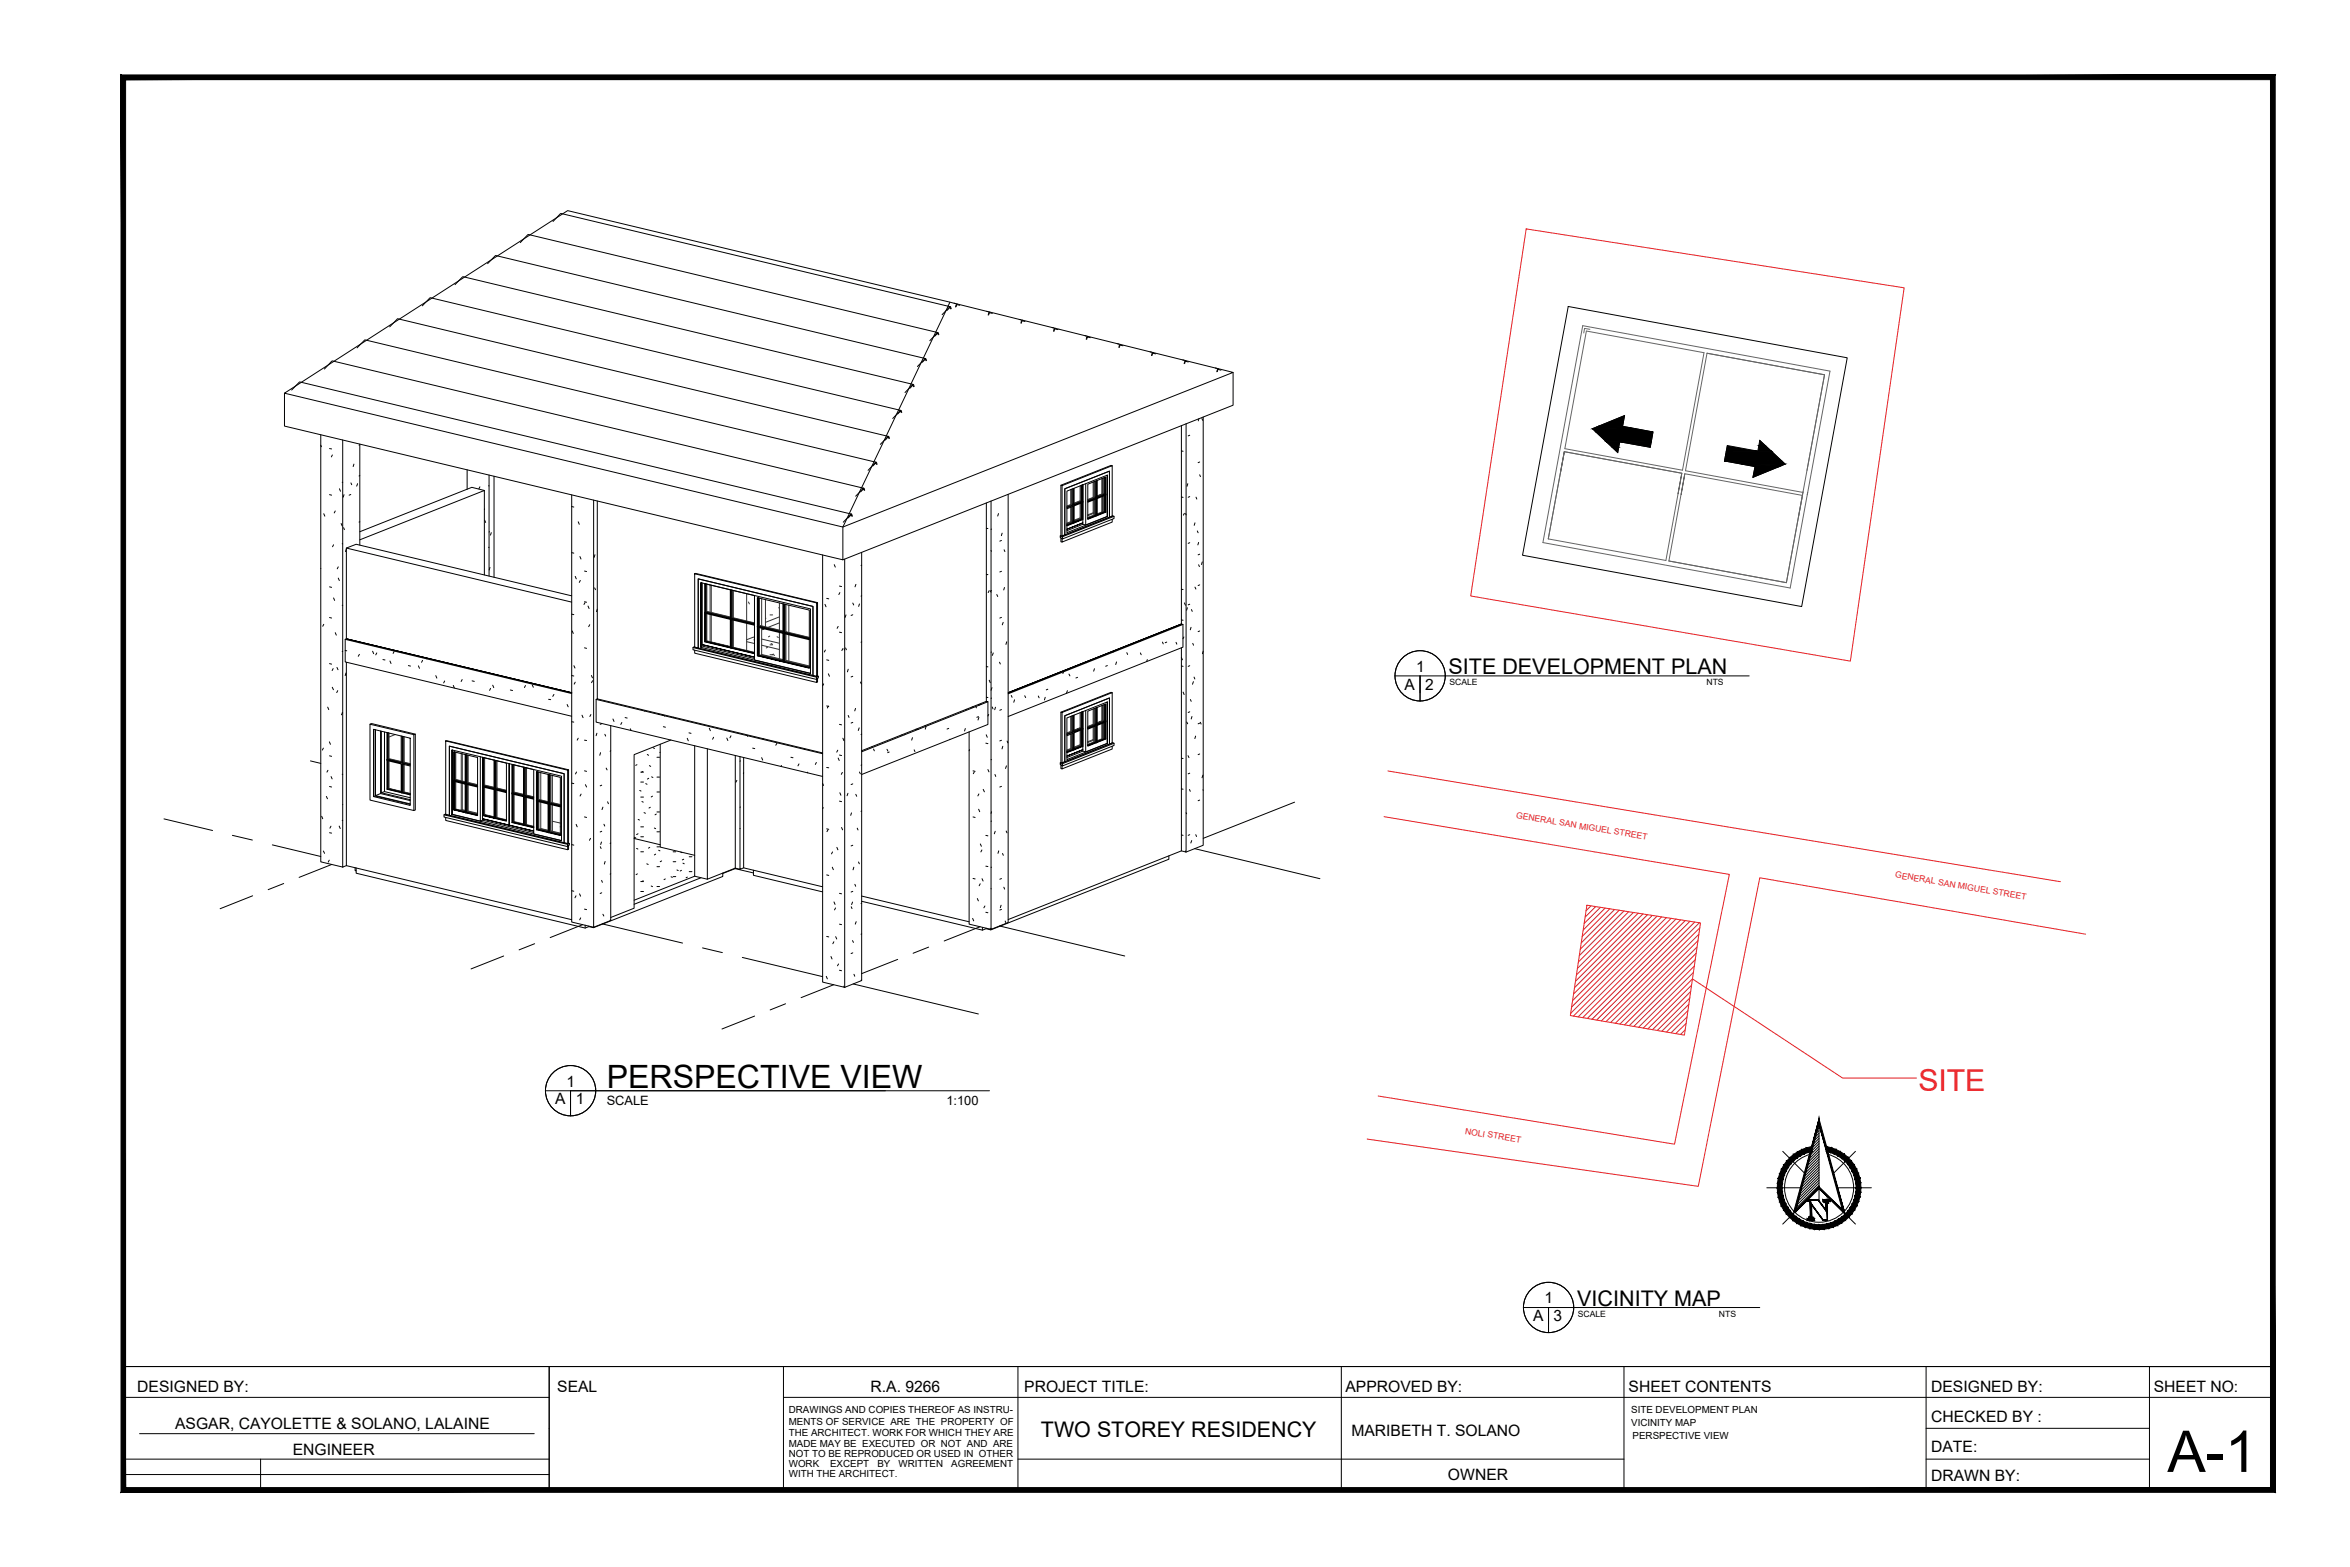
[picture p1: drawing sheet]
<svg xmlns="http://www.w3.org/2000/svg" width="762mm" height="508mm" viewBox="0 0 762 508" stroke-linecap="round" stroke-linejoin="round" font-family="sans-serif">
<defs><g id="words">
<text font-size="18.7" x="702.8" y="477.2">A-1</text>
<text font-size="10.4" x="196.7" y="352.7">PERSPECTIVE VIEW</text>
<text font-size="9.8" fill="#ed1f24" x="622" y="353.7">SITE</text>
<g font-size="7">
<text x="469.7" y="218.5">SITE DEVELOPMENT PLAN</text>
<text x="511.4" y="423.2">VICINITY MAP</text>
<text x="337.5" y="466">TWO STOREY RESIDENCY</text>
</g>
<g font-size="5.1">
<text x="44.5" y="451.3">DESIGNED BY:</text>
<text x="180.7" y="451.3">SEAL</text>
<text x="282.3" y="451.3">R.A. 9266</text>
<text x="332.1" y="451.3">PROJECT TITLE:</text>
<text x="436.3" y="451.3">APPROVED BY:</text>
<text x="528.1" y="451.3">SHEET CONTENTS</text>
<text x="626.2" y="451.3">DESIGNED BY:</text>
<text x="698.4" y="451.3">SHEET NO:</text>
<text x="626.2" y="460.9">CHECKED BY :</text>
<text x="56.8" y="463.3">ASGAR, CAYOLETTE &amp; SOLANO, LALAINE</text>
<text x="438.2" y="465.7">MARIBETH T. SOLANO</text>
<text x="95" y="471.6">ENGINEER</text>
<text x="626.2" y="470.7">DATE:</text>
<text x="469.5" y="479.7">OWNER</text>
<text x="626.2" y="480.3">DRAWN BY:</text>
</g>
<g font-size="5">
<text x="459.1" y="217.8">1</text>
<text x="455.5" y="223.6">A</text>
<text x="462.1" y="223.6">2</text>
<text x="183.7" y="352.3">1</text>
<text x="180" y="358.1">A</text>
<text x="186.7" y="358.1">1</text>
<text x="500.8" y="422.6">1</text>
<text x="497.1" y="428.3">A</text>
<text x="503.8" y="428.3">3</text>
</g>
<g font-size="4.2">
<text x="196.7" y="358.2">SCALE</text>
<text x="306.9" y="358.2">1:100</text>
</g>
<g font-size="3.2">
<text x="255.8" y="458.2">DRAWINGS AND COPIES THEREOF AS INSTRU-</text>
<text x="255.8" y="461.9">MENTS OF SERVICE ARE THE PROPERTY OF</text>
<text x="528.9" y="458.2">SITE DEVELOPMENT PLAN</text>
<text x="255.8" y="465.4">THE ARCHITECT. WORK FOR WHICH THEY ARE</text>
<text x="528.9" y="462.2">VICINITY MAP</text>
<text x="529.4" y="466.5">PERSPECTIVE VIEW</text>
<text x="255.8" y="469">MADE MAY BE EXECUTED OR NOT AND ARE</text>
<text x="255.8" y="472.4">NOT TO BE REPRODUCED OR USED IN OTHER</text>
<text x="255.8" y="475.7">WORK</text>
<text x="255.8" y="478.9">WITH THE ARCHITECT.</text>
<text x="269.2" y="475.7">EXCEPT</text>
<text x="284.5" y="475.7">BY</text>
<text x="291.4" y="475.7">WRITTEN</text>
<text x="308.4" y="475.7">AGREEMENT</text>
</g>
<g font-size="2.8">
<text x="470" y="222.2">SCALE</text>
<text x="553.3" y="222.2">NTS</text>
<text x="511.6" y="427">SCALE</text>
<text x="557.4" y="427">NTS</text>
</g>
<g font-size="2.8" fill="#ed1f24">
<text x="491.5" y="265.2" transform="rotate(10 491.5 265.2)">GENERAL SAN MIGUEL STREET</text>
<text x="614.4" y="284.4" transform="rotate(10 614.4 284.4)">GENERAL SAN MIGUEL STREET</text>
<text x="475" y="367.5" transform="rotate(10 475 367.5)">NOLI STREET</text>
</g>
</g></defs>
<!-- layer: 0 -->
<g fill="#000" stroke="#000" stroke-width=".32">
<path d="M518.3 138.2l8.5-3.5-.7 3.5zM520.9 143.2h4.3l-.4 1.8zM525.2 143.2h10.2l-.3 1.8zM560.1 144.4l9.9 1.9h-10.2zM564.8 150.5h14l-1.9 .8zM570.6 142.8l1.8 1.6h-2.1z"/>
<path d="M39.2 24.3l1.5 1.5 697-1.5zM40.7 25.8l697-1.5-1.5 1.5zM736.2 25.8l1.5 458v-459.5zM736.2 25.8l1.5 458-1.5-1.5zM39.2 483.8h698.5l-1.5-1.5zM40.7 482.3h695.5l-697 1.5zM39.2 24.3v459.5l1.5-1.5zM39.2 24.3l1.5 1.5v456.5z"/>
<path d="M518.3 138.2l12.1 .8-4.3-.8zM516.4 139l1.9-.8 12.1 .8z"/>
<path d="M516.4 139l19.6 1-5.6-1zM516.4 139l19.6 1h-18.5z"/>
<path d="M520.9 143.2l1.9 1.8h2zM522.8 145h2l-.2 1.7z"/>
<path d="M517.5 140l17.9 3.2 .6-3.2zM517.5 140l17.9 3.2h-14.5z"/>
<path d="M564.8 150.5l4.3 .8h7.8zM569.1 151.3h7.8l-8.5 3.4z"/>
<path d="M570.3 144.4l4 1.9-1.9-1.9zM570.3 144.4l4 1.9h-4.3z"/>
<path d="M559.8 146.3l17.9 3.1-3.4-3.1zM559.8 146.3l17.9 3.1h-18.5z"/>
<path d="M559.2 149.4l19.6 1.1-1.1-1.1zM559.2 149.4l19.6 1.1h-14z"/>
</g>
<g fill="none" stroke="#000" stroke-width=".32">
<path d="M40 25.1v457.9M508.5 99.4l90.5 16.6-14.8 80.6-90.5-16.6zM516.4 139l10.4-4.3-.7 3.5 9.9 1.8-.9 5-9.9-1.8-.6 3.5zM570.6 142.8l8.2 7.7-10.4 4.2 .7-3.4-9.9-1.9 .9-5M574.5 146.3l-.6 3.5-9.9-1.8M40 443h697M40 453h138.1M178.1 443v40M254 453h483M254 443v40M330.1 443v40M434.9 443v40"/>
<path d="M526.6 443v40M624.5 443v40M697 443h40v40h-40zM40 473h138.1M40 478h138.1M45.3 464.8h127.9M84.5 473v10M178.1 463h.1M330.1 473h196.5M624.5 463h72.5M624.5 473h72.5M40 483v-457.9v457.9"/>
</g>
<!-- layer: TEXTS -->
<g fill="none" stroke="#000" stroke-width=".32">
<path d="M452.3 219.1h114.9M460.5 219.1v8.2M176.9 353.6h143.9M185 353.6v8.1M493.9 423.9h76.7M502.1 423.9v8.1"/>
<circle cx="460.5" cy="219.1" r="8.2"/>
<circle cx="185" cy="353.6" r="8.2"/>
<circle cx="502.1" cy="423.9" r="8.2"/>
</g>
<!-- layer: 0 -->
<path d="M494.9 74.2l122.5 19.1-17.4 121-123.1-21.1zM450 249.9l218.1 35.9M448.8 264.8l111.9 18.7-17.7 87.4-96.1-15.6M514.6 293.5l36.8 5.7-5.2 36.4-37-6.4zM548.8 317.4l48.7 32.1h24M676.3 302.9l-105.7-18.3-19.9 100-107.4-15.3" fill="none" stroke="#ed1f24" stroke-width=".32"/>
<path d="M513.2 105.6l80.2 14.7-12.9 70.3-80.2-14.7zM514.4 107.3l38.1 7-7 38.1-38.1-6.9zM515.5 106.8l-1.7-.3-.3 1.5M553.5 114.5l38.1 7-5.7 31M553.5 114.5l38.1 7-12.4 67.4-38.1-7 5.2-28.3-1.2 6.7M553.5 114.5l-7 38.1 38.1 7M506 153.1l1.2-6.7-5.2 28.3M545.3 153.4l-38.1-7-5.2 28.3M546.3 153.6l38.2 7M544.1 160.1l1.2-6.7-5.1 28.3-38.2-7" fill="none" stroke="#636466" stroke-width=".32"/>
<g fill="none" stroke="#cd2027" stroke-width=".32">
<path d="M515.9 293.7l-1.6 1.5M517.4 293.9l-3.4 3.4M519 294.1l-5.3 5.3M520.5 294.4l-7.1 7.1M522 294.6l-9 9M523.5 294.9l-10.8 10.7M525.1 295.1l-12.7 12.6M526.6 295.3l-14.5 14.5M528.1 295.6l-16.3 16.3M529.7 295.8l-18.2 18.2M531.2 296l-20 20.1M532.7 296.3l-21.9 21.8"/>
<path d="M534.2 296.5l-23.7 23.7M535.8 296.8l-25.6 25.5M537.3 297l-27.4 27.4M538.8 297.2l-29.2 29.3M540.3 297.5l-31 31M541.9 297.7l-31.7 31.7M543.4 297.9l-31.7 31.7M545 298.2l-31.8 31.7M546.5 298.4l-31.8 31.8M548 298.7l-31.7 31.7M549.5 298.9l-31.8 31.8M551.1 299.1l-31.8 31.9"/>
<path d="M548.5 319.4l-14.2 14.1M548.8 317.3l-16 16M549.1 315.3l-17.8 17.7M549.4 313.2l-19.6 19.5M549.7 311.1l-21.4 21.4M550 309l-23.2 23.2M550.3 307l-25 25M550.6 304.9l-26.8 26.8M550.9 302.9l-28.6 28.6M551.2 300.8l-30.5 30.4M546.4 333.8l-1.5 1.6M546.7 331.8l-3.3 3.3"/>
<path d="M547 329.7l-5.1 5.1M547.3 327.6l-6.9 7M547.6 325.6l-8.7 8.7M547.9 323.5l-10.5 10.6M548.2 321.4l-12.3 12.4"/>
</g>
<!-- layer: ceco.net 1 -->
<g fill="none" stroke="#000" stroke-width=".32">
<path d="M578.1 373.3l7.2 7.1 4.5-4.6M586.9 374.2a11.2 11.2 0 0 0-6.2 17.3 11.2 11.2 0 0 0 18.3 0 11.2 11.2 0 0 0-6.2-17.3M589.8 374.1l-3.9 4M589.8 373.3l-3.6 3.6M589.8 372.4l-3.2 3.4M589.8 371.6l-2.9 3M589.8 370.8l-2.6 2.6M589.8 369.9l-2.3 2.3M589.8 369.1l-2 2M589.8 368.2l-1.7 1.7M589.8 367.4l-1.3 1.3M589.8 366.5l-1 1.1"/>
<path d="M589.8 365.7l-.7 .7M589.8 364.8l-.4 .5M589.8 363.9l-.1 .2M589.8 375l-4.2 4.2M589.8 376.7l-4.8 4.9M589.8 377.5l-5.2 5.2M589.8 378.4l-5.5 5.5M589.8 379.2l-5.8 5.9h-11.1M589.8 363.7v25.7M601.6 373.3l-7.2 7.1M585.3 389.6l-7.2 7.2M587.4 394.5h.1"/>
<path d="M589.8 380.1l-6.1 6.1M589.8 380.9l-6.4 6.5M589.8 381.8l-6.7 6.8M589.8 382.6l-7.1 7.1M589.8 383.5l-7.4 7.4M589.8 384.3l-7.7 7.7M594.4 389.6l7.2 7.2M595.7 385.1h11.1"/>
</g>
<g fill="#000" stroke="#000" stroke-width=".32">
<path d="M587.6 395.1l-.1 .1zM591.3 389.3l-.2 .1z"/>
<path d="M585.8 372.1l1.5-.4 .3 1.6zM585.8 372.1l.4 1.5 1.4-.3zM584.3 372.7l1.5-.6 .4 1.5zM584.3 372.7l.7 1.4 1.2-.5zM582.9 373.4l1.4-.7 .7 1.4zM582.9 373.4l.8 1.3 1.3-.6zM581.6 374.2l1.3-.8 .8 1.3zM581.6 374.2l1 1.3 1.1-.8zM580.4 375.2l1.2-1 1 1.3zM580.4 375.2l1.1 1.2 1.1-.9zM580.4 375.2l1.1 1.2h-2.1zM579.4 376.4l1.2 1 .9-1zM579.4 376.4l1.2 1-2.2 .3zM578.4 377.7l1.4 .8 .8-1.1zM578.4 377.7l1.4 .8-2.1 .5zM577.7 379l1.4 .7 .7-1.2zM577.7 379l1.4 .7-2 .7zM577.1 380.4l1.5 .6 .5-1.3zM577.1 380.4l1.5 .6-2 .9zM576.6 381.9l1.6 .4 .4-1.3zM576.6 381.9l1.6 .4-1.8 1.2zM576.4 383.5l1.5 .2 .3-1.4zM576.4 383.5l1.5 .2-1.6 1.4zM576.3 385.1h1.5l.1-1.4z"/>
<path d="M576.3 385.1h1.5l-1.4 1.4zM576.4 386.5l1.5-.1-.1-1.3zM576.4 386.5l1.5-.1-1.3 1.7zM577.9 386.4l-1.3 1.7 1.6-.4zM576.6 388.1l1.6-.4-1.2 1.8zM578.2 387.7l-1.2 1.8 1.5-.5zM577 389.5l1.5-.5-.9 1.9zM578.5 389l-.9 1.9 1.4-.7zM577.6 390.9l1.4-.7-.6 2.1zM579 390.2l-.6 2.1 1.3-.9zM578.4 392.3l1.3-.9-.5 2.1zM579.7 391.4l-.5 2.1 1.3-1zM579.2 393.5l1.3-1-.2 2.1zM580.5 392.5l-.2 2.1 1.1-1.1zM581.4 393.5v2.1l-1.1-1zM581.4 393.5v2.1l1-1.2zM582.4 394.4l.2 2.1-1.2-.9zM582.4 394.4l.2 2.1 .9-1.3zM583.5 395.2l.4 2.1-1.3-.8zM583.5 395.2l.4 2.1 .8-1.4zM584.7 395.9l.7 1.9-1.5-.5zM584.7 395.9l.7 1.9 .5-1.4zM585.9 396.4l.9 1.9-1.4-.5zM585.9 396.4l.9 1.9 .4-1.6zM587.2 396.7l1.1 1.8-1.5-.2zM587.2 396.7l1.1 1.8 .2-1.5zM588.5 397l1.3 1.6-1.5-.1zM588.5 397l1.3 1.6v-1.6zM589.8 397l1.6 1.5-1.6 .1zM589.8 397l1.6 1.5-.2-1.5zM591.2 397l1.7 1.3-1.5 .2zM591.2 397l1.7 1.3-.4-1.6zM592.5 396.7l1.8 1.1-1.4 .5zM592.5 396.7l1.8 1.1-.5-1.4zM593.8 396.4l2 .9-1.5 .5zM593.8 396.4l2 .9-.8-1.4zM595 395.9l2.1 .6-1.3 .8zM595 395.9l2.1 .6-.9-1.3zM596.2 395.2l2.1 .4-1.2 .9zM596.2 395.2l2.1 .4-1-1.2zM597.3 394.4l2.1 .2-1.1 1zM597.3 394.4l2.1 .2-1.1-1.1zM598.3 393.5h2.2l-1.1 1.1zM599.2 392.5l-.9 1h2.2zM599.2 392.5l2.1-.2-.8 1.2zM600 391.4l-.8 1.1 2.1-.2zM600 391.4l2.1-.5-.8 1.4zM600.6 390.2l-.6 1.2 2.1-.5zM600.6 390.2l2.1-.7-.6 1.4zM601.2 389l-.6 1.2 2.1-.7zM601.2 389l1.9-.9-.4 1.4zM601.5 387.7l-.3 1.3 1.9-.9zM601.5 387.7l1.8-1.2-.2 1.6zM601.8 386.4l-.3 1.3 1.8-1.2zM601.8 386.4l1.6-1.3-.1 1.4zM601.9 385.1l-.1 1.3 1.6-1.3zM603.3 383.5l.1 1.6h-1.5zM601.8 383.7l.1 1.4 1.4-1.6zM603.1 381.9l.2 1.6-1.5 .2zM601.5 382.3l.3 1.4 1.3-1.8zM602.6 380.4l.5 1.5-1.6 .4zM601.1 381l.4 1.3 1.1-1.9zM602 379l.6 1.4-1.5 .6zM600.6 379.7l.5 1.3 .9-2zM601.3 377.7l.7 1.3-1.4 .7zM599.9 378.5l.7 1.2 .7-2zM600.3 376.4l1 1.3-1.4 .8zM599.1 377.4l.8 1.1 .4-2.1zM599.3 375.2l1 1.2-1.2 1zM599.3 375.2l-1.1 1.2 .9 1zM598.1 374.2l1.2 1-1.1 1.2zM598.1 374.2l-1 1.3 1.1 .9zM596.8 373.4l1.3 .8-1 1.3zM596.8 373.4l-.8 1.3 1.1 .8zM595.4 372.7l1.4 .7-.8 1.3zM595.4 372.7l-.7 1.4 1.3 .6zM593.9 372.1l1.5 .6-.7 1.4zM593.9 372.1l-.4 1.5 1.2 .5zM592.4 371.7l1.5 .4-.4 1.5zM592.4 371.7l-.3 1.6 1.4 .3z"/>
<path d="M589.8 362.8l-8.2 30.1 .5 .1zM589.8 362.8v1.8l-7.7 28.4zM589.8 362.8v1.8l8.5 29.1zM589.8 364.6l8.5 29.1-.9-1.6zM589.8 385.4l8.5 8.3-.9-1.6zM589.8 384.7l7.6 7.4-7.6-6.7zM589.8 384.7l-7.8 8.4 7.8-7.7zM581.7 392.8l8.1-8.1-7.8 8.4z"/>
<path d="M586.2 395.1v.2zM586.3 395.1l-.1 .2zM586.3 395.1v.2zM586.4 395.1l-.1 .2zM586.4 395.1v.2zM586.5 395.1l-.1 .2zM586.5 395.1v.2zM586.6 395.1l-.1 .2zM586.7 395.1v.2zM586.7 395.1v.2zM586.7 395.1v.2zM586.8 395.1v.1zM586.8 395.1v.1z"/>
<path d="M586.8 395l.2 .1zM586.8 395l.2 .1zM586.9 395l.1 .1zM586.9 394.9l.1 .2zM586.9 394.9l.1 .2zM586.9 394.9l.1 .1zM586.9 394.9l.1 .1zM586.9 394.8l.1 .1zM586.9 394.8l.1 .1zM587 394.7l.1 .1zM587 394.7l.1 .1zM587 394.6l.1 .2zM587 394.6l.1 .2zM587 394.5l.1 .1zM587 394.5l.1 .1zM587 389.4v5.1h.1zM587 389.4l.1-.2v5.3zM586 389.4l1.1-.2zM586.2 389.2h.9l-1.1 .2zM586 389v.4l.2-.2zM586 389l.2 .2zM586 389l.2 .1 3.5-.1zM586.2 389.1l3.5-.1-.1 .1zM589.7 389l-.1 .1 2.5 3.2zM589.6 389.1l2.6 3.7zM592.1 390.1l.1 2.7zM592.1 390.1h.1v2.7zM592.1 389.9l.1 .2zM592.1 389.9l.1 .2zM592.1 389.8l.1 .1zM592.1 389.8l.1 .1zM592 389.8h.2zM592 389.8h.2zM592 389.7h.2zM592 389.7l.2-.1zM592 389.6h.2zM592 389.6h.2zM592 389.6h.2zM592 389.6h.2zM591.9 389.6l.2-.1zM591.9 389.6l.2-.2zM592 389.4l-.1 .1zM592 389.3l-.1 .2zM592 389.3l-.1 .2zM591.9 389.3v.2zM591.9 389.3l-.1 .1zM591.8 389.3l-.1 .1zM591.7 389.3v.1zM591.6 389.4l.1-.1zM591.5 389.4l.2-.1zM591.5 389.2v.2zM591.5 389.2l-.1 .2zM591.4 389.2v.2zM591.4 389.2l-.1 .2zM591.3 389.2v.2z"/>
<path d="M587.3 394.5l.2 .1zM587.3 394.5l.2 .1zM587.3 394.6l.2 .1zM587.3 394.6l.2 .1zM587.3 394.8h.2zM587.3 394.8h.2zM587.3 394.8l.2 .1zM587.3 394.8l.2 .1zM587.3 394.9l.2 .1zM587.3 394.9l.2 .1zM587.4 395h.1zM587.4 395h.1z"/>
<path d="M587.6 395.1l-.1 .1zM587.5 395.2l.2-.1zM587.7 395.1v.2zM587.7 395.1v.2zM587.7 395.3l.1-.2zM587.8 395.3l.1-.2zM587.9 395.1v.2zM588 395.1l-.1 .2zM588 395.1v.2zM588 395.3l.1-.2zM588.1 395.1v.2l.2-.2zM588.1 395.3l.2-.2zM588.3 395.1l-.1 .2 .1 .3zM588.2 395.3l.1 .3zM586 395.6h2.3l-.1-.2zM586 395.6l2.2-.2zM586 395.1v.5l.2-.2zM586 395.1l.2 .3zM586 395.1l.2 .2z"/>
<path d="M591.1 389v.4l.2-.2zM591.1 389l.2 .2zM591.1 389l.2 .1 2.2-.1zM591.3 389.1l2.2-.1zM593.5 389l-.2 .1 .2 .3zM593.3 389.1l.2 .3zM593.3 389.2l.2 .2z"/>
<path d="M592.5 389.4l.2 .1zM592.5 389.4l.2 .2zM592.5 389.5l.1 .1zM592.5 389.5l.1 .1zM592.5 389.6l.1 .1zM592.5 389.6l.1 .1zM592.5 389.6l.1 .2zM592.5 389.6l.1 .2zM592.5 389.7l.1 .1zM592.5 389.7l.1 .1zM592.4 389.8l.2 .1zM592.4 389.8l.2 .1zM592.4 389.9l.2 .2zM592.4 389.9l.2 .2zM592.4 390.1l.2 5.5v-5.5zM592.4 390.1l.2 5.5-.2-.2zM591 395.6h1.6l-.2-.2zM591.1 395.4h1.3l-1.4 .2zM587.5 390.6l3.5 5 .1-.2zM587.3 390.1l3.8 5.3zM587.3 390.1l.2 4.4zM587.3 390.1l.2 4.4h-.2z"/>
<path d="M593.3 389.2l-.1 .2zM593.2 389.2v.2zM593.2 389.2l-.1 .2zM593.1 389.2v.2zM593.1 389.2l-.1 .2zM593 389.3l-.1 .1zM592.9 389.3v.1zM592.9 389.3v.1zM592.8 389.3v.2zM592.7 389.3l.1 .2zM592.7 389.3l.1 .2zM592.7 389.3l.1 .2zM592.7 389.3v.2zM592.7 389.3v.2zM592.5 389.4l.2 .1z"/>
</g>
<!-- layer: PDF_Solid Fills -->
<g fill="#fff" stroke="#fff" stroke-width=".32">
<path d="M384.6 137.4l5.5-2.2v2.2z"/>
<path d="M384.6 265.6h5.5v8.4z"/>
<path d="M383.1 138l1.5-.6v.6z"/>
<path d="M383.1 210h1.5v65.8z"/>
<path d="M321.4 162.4l5.5-2.1v2.1z"/>
<path d="M321.4 265.6h5.5v33.5z"/>
<path d="M319.8 163.1l1.6-.7v.7z"/>
<path d="M314.2 237.3h7.2v62.3z"/>
<path d="M242.1 192.5l2.5 .6h-2.5z"/>
<path d="M242.1 201.3h2.5v.5z"/>
<path d="M242.1 202.1l2.5 .6h-2.5z"/>
<path d="M242.1 206.4h2.5z"/>
<path d="M239.9 245.3l1.2 .3h-1.2z"/>
<path d="M239.9 265.6h1.2v15.7z"/>
<path d="M158.6 154l1.6 .4h-1.6z"/>
<path d="M158.6 186.7h1.6v.2z"/>
<path d="M151.5 152.3l7.1 1.7h-7.1z"/>
<path d="M151.5 158h1.5l-1.5 .6z"/>
<path d="M157.1 186.4h1.5v.3z"/>
<path d="M111.1 142.6l5.6 1.4h-5.6z"/>
<path d="M115.5 176.4h1.2v.3z"/>
<path d="M111.1 214.7h1.2v65.9z"/>
<path d="M192.5 162.1l1.2 .3h-1.2z"/>
<path d="M192.5 291.9h5.5v6.5z"/>
<path d="M273.9 181.3l5.5-2.2v2.2z"/>
<path d="M273.9 265.6h5.5v52.3z"/>
<path d="M266.7 179.9l5.6 1.4h-5.6z"/>
<path d="M273.3 181.5l.6-.2v.2z"/>
<path d="M266.7 181.5h7.2v136.9z"/>
<path d="M365 209.8l18.6-7.4v7.4z"/>
<path d="M326.9 224.9h18.5l-3.1 1.2z"/>
<path d="M301.8 234.9l18.5-7.4v7.4z"/>
<path d="M279.4 243.7h18.6l-5.5 2.2z"/>
<path d="M193.3 226.7l.4-.1 .7 .1z"/>
<path d="M264.2 243.7l2.5 .4z"/>
<path d="M193.3 226.7l30.7 7.4h-30.7z"/>
<path d="M236.1 244.3h30.6v5.8z"/>
<path d="M111.9 207.3l.4-.2 .7 .2z"/>
<path d="M181.1 223.8h1.1l3.2 .8z"/>
<path d="M111.9 207.3l30.7 7.3h-30.7z"/>
<path d="M154.7 224.8h30.7v6.4z"/>
<path d="M205.6 244.6l8.5-3.3v3.3z"/>
<path d="M179.1 266.2l2.6 .6h-2.6z"/>
<path d="M179.1 269.5h2.6v.5z"/>
<path d="M205.6 284.1h19.7l-13 5.1z"/>
<path d="M248.2 194.4l4.5 1.1h-4.5z"/>
<path d="M247 204.2l.8-.3 1.3 .3z"/>
<path d="M248.2 203.2h4.5v1z"/>
<path d="M242.1 207.4l2.5-1v1z"/>
<path d="M242.1 210.9h2.5v.6z"/>
<path d="M247 212.2h5.7v1.3z"/>
<path d="M384.6 137.4l5.5 128.2v-128.2zM384.6 137.4l5.5 128.2h-5.5z"/>
<path d="M384.6 265.6v8.4h5.5zM384.6 274h5.5l-5.5 2.2z"/>
<path d="M383.1 138l1.5 64.3v-64.3zM383.1 138l1.5 64.3h-1.5z"/>
<path d="M383.1 202.3l1.5 .1zM383.1 202.3l1.5 .1z"/>
<path d="M383.6 202.4l1 7.4v-7.4zM383.6 202.4l1 7.4h-1z"/>
<path d="M383.6 209.8l1 .2v-.2zM383.1 210l.5-.2 1 .2z"/>
<path d="M383.1 210v65.8h1.5zM383.1 275.8h1.5v.4z"/>
<path d="M321.4 162.4l5.5 103.2v-103.2zM321.4 162.4l5.5 103.2h-5.5z"/>
<path d="M321.4 265.6v33.5h5.5zM321.4 299.1h5.5l-5.5 2.2z"/>
<path d="M319.8 163.1l1.6 64.3v-64.3zM319.8 163.1l1.6 64.3h-1.6z"/>
<path d="M319.8 227.4l1.6 .1zM319.8 227.4l1.6 .1z"/>
<path d="M320.3 227.5l1.1 7.4v-7.4zM320.3 227.5l1.1 7.4h-1.1z"/>
<path d="M320.3 234.9l1.1 2.4v-2.4zM314.2 237.3l6.1-2.4 1.1 2.4z"/>
<path d="M314.2 237.3v62.3h7.2zM314.2 299.6h7.2v1.7z"/>
<path d="M242.1 193.1l2.5 8.2v-8.2zM242.1 193.1l2.5 8.2h-2.5z"/>
<path d="M242.1 201.3l2.5 .5zM244.4 201.8l.2 .1z"/>
<path d="M242.1 202.7l2.5 3.7v-3.7zM242.1 202.7l2.5 3.7h-2.5z"/>
<path d="M242.1 206.4l2.2 .1zM242.1 206.5h2.2l-2.2 .9z"/>
<path d="M239.9 245.6l1.2 20v-20zM239.9 245.6l1.2 20h-1.2z"/>
<path d="M239.9 265.6v15.7h1.2zM239.9 281.3h1.2l-1.2 .5z"/>
<path d="M239.9 245.3v36.5l-1.5-.4zM238.4 244.9v36.5l1.5-36.1z"/>
<path d="M158.6 154.4l1.6 32.3v-32.3zM158.6 154.4l1.6 32.3h-1.6z"/>
<path d="M158.6 186.7l1.6 .2zM159.4 186.9h.8v.2z"/>
<path d="M151.5 154l7.1 4v-4zM151.5 154l7.1 4h-7.1z"/>
<path d="M153 158l5.6 1v-1zM153 158l5.6 1h-1.5z"/>
<path d="M157.1 159l1.5 27.4v-27.4zM157.1 159l1.5 27.4h-1.5z"/>
<path d="M158.4 186.7h.2zM157.1 186.4l1.5 .3z"/>
<path d="M111.1 144l5.6 32.4v-32.4zM111.1 144l5.6 32.4h-5.6z"/>
<path d="M111.1 176.4l3.7 .3 .7-.3zM111.1 176.4l3.7 .3h-3.7z"/>
<path d="M111.1 176.7l1.2 1 2.5-1zM111.1 176.7l1.2 1h-1.2z"/>
<path d="M111.1 177.7l1.2 29.4v-29.4zM111.1 177.7l1.2 29.4h-1.2z"/>
<path d="M111.1 207.1l.8 .2 .4-.2zM111.1 207.1l.8 .2h-.8z"/>
<path d="M111.1 207.3l.8 7.3v-7.3zM111.1 207.3l.8 7.3h-.8z"/>
<path d="M111.1 214.6l1.2 .1zM111.1 214.6l1.2 .1z"/>
<path d="M111.1 214.7v65.9h1.2zM111.1 280.6h1.2l-1.2 .5z"/>
<path d="M111.1 142.6v138.5l-7.1-1.7zM104 140.9v138.5l7.1-136.8z"/>
<path d="M192.5 162.4l1.2 64.2v-64.2zM192.5 162.4l1.2 64.2h-1.2z"/>
<path d="M192.5 226.6l.8 .1 .4-.1zM192.5 226.6l.8 .1h-.8z"/>
<path d="M192.5 226.7l.8 7.4v-7.4zM192.5 226.7l.8 7.4h-.8z"/>
<path d="M192.5 234.1l5.5 1.1-4.7-1.1zM192.5 234.1l5.5 1.1h-5.5z"/>
<path d="M192.5 235.2l5.5 56.7v-56.7zM192.5 235.2l5.5 56.7h-5.5z"/>
<path d="M192.5 291.9v6.5h5.5zM192.5 298.4h5.5l-5.5 2.2z"/>
<path d="M192.5 162.1v138.5l-7.1-1.7zM185.4 160.4v138.5l7.1-136.8z"/>
<path d="M273.9 181.3l5.5 84.3v-84.3zM273.9 181.3l5.5 84.3h-5.5z"/>
<path d="M273.9 265.6v52.3h5.5zM273.9 317.9h5.5l-5.5 2.2z"/>
<path d="M266.7 181.3l6.6 .2-1-.2zM266.7 181.3l6.6 .2h-6.6z"/>
<path d="M266.7 181.5v136.9h7.2zM266.7 318.4h7.2v1.7z"/>
<path d="M326.9 224.6l56.7-22.2-56.7 22.5zM326.9 224.6l56.7-22.2-.5-.1z"/>
<path d="M345.4 224.9l38.2-15.1h-18.6zM326.9 224.9l38.1-15.1-19.6 15.1z"/>
<path d="M326.9 224.9v1.2h15.4zM326.9 226.1h15.4l-15.4 6.2z"/>
<path d="M279.4 243.4l40.9-15.9-40.9 16.2zM279.4 243.4l40.9-15.9-.5-.1z"/>
<path d="M301.8 234.9l-3.8 8.8 22.3-8.8zM279.4 243.7l22.4-8.8-3.8 8.8z"/>
<path d="M279.4 243.7v2.2h13.1zM279.4 245.9h13.1l-13.1 5.2z"/>
<path d="M193.3 226.7l72 17-70.9-17zM193.3 226.7l72 17h-1.1z"/>
<path d="M264.2 243.7l2.5 .4zM265.7 244.1h1v.2z"/>
<path d="M193.3 234.1l73.4 10.2-42.7-10.2zM193.3 234.1l73.4 10.2h-30.6z"/>
<path d="M236.1 244.3l24.2 5.8h6.4zM260.3 250.1h6.4v1.6z"/>
<path d="M111.9 207.3l70.3 16.5-69.2-16.5zM111.9 207.3l70.3 16.5h-1.1z"/>
<path d="M181.1 223.8l3.2 .8h1.1zM184.3 224.6h1.1v.2z"/>
<path d="M111.9 214.6l73.5 10.2-42.8-10.2zM111.9 214.6l73.5 10.2h-30.7z"/>
<path d="M154.7 224.8l26.4 6.4h4.3zM181.1 231.2h4.3v1z"/>
<path d="M179.1 266.8l2.6 2.7v-2.7zM179.1 266.8l2.6 2.7h-2.6z"/>
<path d="M179.1 269.5l2.6 .5zM181.3 270l.4 .1z"/>
<path d="M205.6 244.6l8.5 30v-30zM205.6 244.6l8.5 30h-8.5z"/>
<path d="M205.6 274.6l19.7 2.7-11.2-2.7zM205.6 274.6l19.7 2.7h-19.7z"/>
<path d="M205.6 277.3l19.7 6.8v-6.8zM205.6 277.3l19.7 6.8h-19.7z"/>
<path d="M205.6 284.1v5.1h6.7zM205.6 289.2h6.7l-6.7 2.6z"/>
<path d="M248.2 195.5l4.5 7.7v-7.7zM248.2 195.5l4.5 7.7h-4.5z"/>
<path d="M248.2 203.2l4.5 1zM252.3 204.2l.4 .1z"/>
<path d="M247 204.2l5.7 .9-3.6-.9zM247 204.2l5.7 .9h-5.7z"/>
<path d="M242.1 207.4l2.5 3.5v-3.5zM242.1 207.4l2.5 3.5h-2.5z"/>
<path d="M242.1 210.9l2.5 .6zM244.4 211.5h.2z"/>
<path d="M247 205.1l5.7 7.1v-7.1zM247 205.1l5.7 7.1h-5.7z"/>
<path d="M247 212.2l5.7 1.3zM252.3 213.5l.4 .1z"/>
</g>
<!-- layer: PDF_Geometry -->
<g fill="none" stroke="#313131" stroke-width=".32">
<path d="M347.2 158.7v4.9l-1.3 .4M347.4 158.6v5l-1.5 .6M347.6 158.5v5h.3M350.2 157.5v4.8M350.5 157.4v5.3v-.3l-2.2 .9M354.5 156.3v4.9M354.7 156.2v5l-2 .7M354.9 156.1v5.1M355.1 156v5.2l.2-.1M357.4 155.2v4.9v-4.9M357.7 155v5M358 154.9v5.4"/>
<path d="M347.2 164.5v4.9l.2 .1M347.2 169.4l-1.3 .4M347.2 169.1l-1.3 .5M347.2 169.4l-1.3 .5M347.2 163.6h.2M347.6 164.3v5.1l-.2 .1v-5.2M347.9 169.1l-.3 .1h.3M347.9 169.3l-2 .8M347.9 168.9h-.3M347.9 163.3l-.3 .1M350.2 168.1l-1.9 .9 1.9-.8 .4 .1-2.3 .8M350.2 163.2v5"/>
<path d="M350.2 167.9l-1.9 .8M350.5 162.4l-2.2 .7M350.5 163.2v5.1M354.5 162.1v4.1l.2 .1M354.5 166.2l-1.8 .7M354.7 161.2h.2l-2.2 .9M354.7 166.4l-2 .8M354.7 167l-2 .8M354.9 162v5.1M355.1 161.9v5.1l-.2 .1-.2-.1v-4.9M355.1 166.3h.2M355.3 166.9l-2.6 1"/>
<path d="M355.3 166.8h-.2M355.3 160.9l-.2 .1M355.8 160.7l2.2-.7-2.2 .9M355.8 166.5h.2M357.4 161v4.9v-4.9M357.7 165.8l.4 .1-2.3 .9M357.7 160.9v4.9l-1.9 .8M358 160.7v5.2M229 198.3l7.8 1.7M229 189.4v9.1v-.2l7.8 1.9M229 198.9v9M229.2 189.4v8.8"/>
<path d="M229.2 199v8.8M230.3 189.7v8.8M230.3 199.2v8.8M230.6 189.7v8.8M230.6 199.3v8.8M237.3 191.3v9M237.6 191.4v9l7 1.7M237.8 191.4v8.9l6.8 1.6M242.1 192.5v8.8M242.7 195.2l.3 .6M246.1 193.9v9.1v-.2l7.8 1.9M246.3 193.9v8.8v-8.8"/>
<path d="M247 194.1v8.8M248.2 194.4v8.8M249.7 199.3h.8M252.5 197l.2 .1M252.7 200l-4.5 1.8M252.7 195.5v8.8M254.4 195.9v8.9M254.6 195.9v9l7.8 1.9M254.8 196v8.8l7.6 1.8M255.8 196.2v8.8M236.8 209.6l-7.6-1.8-.3 .1 7.9 1.8M237.3 209.8l7.3 1.8"/>
<path d="M237.3 200.9v8.9l.3 .1v-8.9M237.8 201v8.8l-.2 .1M237.8 209.8l6.8 1.7M237.8 200.3l-.2 .1M242.1 208l2.5 .6M242.1 202.1v8.8M244.4 207.4h.2M244.6 206.6l-.3-.1-2.2 .9M246.1 202.8l7.8 1.8M246.1 203.5v8.9M246.3 203.5v8.8v-8.8M247 209.2l5.7 1.4"/>
<path d="M247 207.2l5.7 1.3M247 212.3l6.9 1.7M247 203.7v8.8M247 212.2l6.9 1.6M247.8 203.9l-.8 .3 .8-.3M248.4 200.4l-.2 .1M248.9 209.8l-.4 .3M249.6 206.2l-.4 .3M249.7 209h.8M249.7 212.3h.8M250 208.6l.5 .3M250.7 212.2l.5 .3"/>
<path d="M250.8 212l-.4 .3M252 206.4l.4 .3M252.7 201.9l-3.7 1.5M252.7 205.1v8.5M253.9 214.1l-7.6-1.8-.3 .1 7.9 1.8M254.3 214.4l8.1 1.9M254.4 205.4v9l.2 .1v-9M254.8 205.6v8.8l-.2 .1M254.8 214.2l7.6 1.9M254.8 214.1l7.6 1.8M254.8 214.4l7.6 1.8M254.8 204.8l-.2 .1"/>
<path d="M255.8 205.8v8.5M125.9 237.6v8.6v-8.6M126.2 237.7v8.3M128.1 238.1l-1.9 .8M130.6 238.7v8.4M130.9 238.8v8.4l2.1 .5M131.1 238.8v8.3l1.9 .5M347.2 232.3v4.8l.2 .1-1.5 .6M347.2 237.1l-1.3 .5M347.4 232.2v5M347.4 237.9v5.1M347.6 237.8v5.2h-.2h-.2v-5"/>
<path d="M347.6 232.1v5l.3-.1M347.9 236.9h-.3M348.3 236.7l2.2-.7-2.2 .9M350.2 231.1v4.8M350.5 236.7l.1 5.2-.4-.1v-5M350.5 231v5.2M354.5 235.7v4.1l-1.8 .7M354.5 229.9v4.9M354.5 239.8h.2M354.7 229.8v4.9l.2 .1-2.2 .9M354.7 234.7l-2 .8M354.7 239.9l-2 .8"/>
<path d="M354.9 229.7v5.1M354.9 235.5v5.1M355.1 235.4v5.1l-.2 .1-.2-.1v-4.9M355.1 229.6v5.1l.2-.1M355.1 239.9h.2M355.3 234.5h-.2M355.8 234.3l2.2-.7-2.2 .8M355.8 240h.2M357.4 233.6v-4.9v4.9M357.4 239.5v-5v5M357.7 228.6v4.9M357.7 239.4l-1.9 .7"/>
<path d="M358 234.3l.1 5.1h-.4v-5M358 228.5v5.3M358 239.4l-2.2 .9M125.9 246.6v9.1v-9.1M125.9 246l4.2 .9M125.9 246.2v-.2l4.2 1M126.2 255.6l-.3 .1 4.2 1-4.2-1M126.2 246.7v8.9l3.9 .9M130.6 256.8l2.4 .5-2.4-.5M130.6 247.8v9h.3v-9M131.1 247.9v8.9h-.2M131.1 256.8l1.9 .4"/>
<path d="M131.1 247.1l-.2 .1M147.6 252.8l3.2 .6M147.6 243.8v9.2v-.2l3.2 .8M147.6 253.4v9M147.8 253.4v8.9l-.3 .1 3.3 .7M147.8 243.9v8.8M149.6 253.9v8.7h-.2M149.6 244.3v8.8M149.9 254v8.5l.9 .2M149.9 244.4v8.8M151.3 254.3v9h.3v-8.9M151.3 244.7v9"/>
<path d="M151.6 244.8v8.9l3.3 .8M151.8 244.9v8.8l3.1 .7M151.8 254.4v8.8l-.2 .1M151.8 253.7h-.2M156.9 254.6l3.3 .6M156.9 245.6v9.2v-.2l3.3 .8M156.9 255.2v9M157.1 245.7v8.8M157.1 255.3v8.8M160.7 256.1v8.9l.3 .1v-8.9M160.7 246.5v9M161 246.6v8.9l3.2 .8"/>
<path d="M161.2 246.6v8.9l3 .7M161.2 256.2v8.8l-.2 .1M161.2 255.5h-.2M166.5 256.9l3.3 .6M166.5 247.9v9.1v-.1l3.3 .7M166.5 257.5v8.9M166.7 257.6v8.8l-.3 .1 3.4 .7M166.7 248v8.8M170.3 258.4v8.9l.2 .1v-9M170.3 248.8v9M170.5 248.9v8.9l2.6 .6M170.7 248.9v8.9l2.4 .5"/>
<path d="M170.7 258.5v8.8l-.2 .1M170.7 257.8h-.2M174.5 259.2l3.2 .7M174.5 250.3v9.1v-.2l3.2 .8M174.5 259.8v9M174.7 259.2v-8.9v8.9M175.3 250.5v8.8M178.2 251.2v8.9M178.5 251.2v9l3.2 .7M178.6 251.3v8.8l3.1 .7M179.1 251.4v8.8M347.2 242.7l-1.3 .5"/>
<path d="M347.2 242.9l-1.3 .6M347.9 242.4l-.3 .1M347.9 242.7l-.3 .1M347.9 242.9l-2 .7M347.9 242.7h-.3M350.2 241.4l-1.9 .8M350.2 241.7l-1.9 .8M350.2 241.8l-1.9 .7M350.5 241.8l-2.2 .9M354.7 240.5l-2 .8M355.3 240.3l-.2 .1M355.3 240.5l-2.6 1"/>
<path d="M147.8 262.3l3 .7M149.6 262.6l1.2 .3M149.9 262.5l-.3 .1M151.3 263.2l3.6 .9M151.8 263.2l3.1 .8M151.8 262.9l3.1 .8M151.8 263.1l3.1 .7M160.2 264.8l-3.1-.7-.3 .1 3.4 .7M160.7 265l3.5 .9M161.2 265l3 .8M166.7 266.4l3.1 .7M170.2 267.3l2.9 .7"/>
<path d="M170.7 267.3l2.4 .6M175.3 260.1v8.8M175.3 268.7l2.4 .6M175.3 268.6l2.4 .6M177.7 269.5l-3-.8v-8.8v8.8l-.3 .1 3.3 .8M178.2 269.7l3.5 .9M178.2 260.7v9h.3v-8.9M178.6 260.9v8.8h-.1M178.6 269.5l3.1 .8M178.6 269.7l3.1 .7M178.6 260.1l-.1 .1M178.6 269.4l3.1 .7"/>
<path d="M179.1 266.2l2.6 .6M179.1 261v8.5M181.6 268.1h.1"/>
</g>
<g fill="none" stroke="#1a1a1a" stroke-width=".32">
<path d="M350.6 157.4v5.2M350.7 157.3v5.3M358.1 154.9v5.3M358.2 154.8v5.4M347.9 169.4l-2 .7M347.9 169.5l-2 .7M350.6 168.3l-2.3 .9M350.7 163l.2 5.4-.3-.1v-5.2M350.7 168.3l-2.4 1M355.3 167l-2.6 1M355.3 167.1l-2.6 1M358.1 165.9l-2.3 .9"/>
<path d="M358.2 160.7l.2 5.2h-.3v-5.2M358.2 165.9l-2.4 1M228.8 198.9v9l8 1.9M228.8 189.3v9.2M228.9 198.9l-.1 9M228.9 189.3v9.2M245.9 193.8v9.2M246 193.8v9.2M228.9 207.9l7.9 1.9M237.3 209.9l7.3 1.8M237.3 210l7.3 1.8M245.9 203.4v9.1l8 1.9"/>
<path d="M246 203.5l-.1 9M246 212.4l7.9 1.9M262.4 216.4l-8.1-1.9 8.1 2M125.8 237.6v8.6M125.9 237.6v8.6M350.6 230.9v5.3M350.6 236.6v5.3M350.7 230.8v5.3M350.7 236.6v5.3M358.1 228.4v5.4M358.1 234.2v5.2M358.2 228.3v5.4"/>
<path d="M358.2 234.2v5.3M125.8 246.6v9.1l4.3 1.1M125.9 246.6l-.1 9.1M125.9 255.7l4.2 1M130.6 256.8l2.4 .7-2.4-.6M147.4 253.4v9l3.4 .9M147.4 243.8v9.1M147.5 253.4v9l3.3 .8M147.5 243.8v9.1M156.8 255.2v9l3.4 .8M156.8 245.6v9.1M156.8 255.2v9"/>
<path d="M156.8 245.6v9.2M166.3 257.5v9l3.5 .8M166.3 247.9v9.1M166.4 257.5v9l3.4 .8M166.4 247.9v9.1M174.2 259.8v9.1l3.5 .8M174.2 250.2v9.2M174.4 259.8v9l-.2 .1M174.4 250.3v9.1M347.9 243l-2 .8M347.9 243l-2 .7M348.3 242.8l2.6-.9z"/>
<path d="M355.3 240.6l-2.6 1M355.3 240.5l-2.6 1.1M355.8 240.4l2.6-.9-2.6 1M147.5 262.4h-.1M151.3 263.3l3.6 .9M151.3 263.4l3.6 .8M156.8 264.2l3.4 .8M160.7 265.1l3.5 .8M160.7 265.2l3.5 .8M166.4 266.5h-.1M170.2 267.4l2.9 .7M170.2 267.5l2.9 .6"/>
<path d="M174.4 268.8l3.3 .8M178.2 269.7l3.5 .9M178.2 269.8l3.5 .9"/>
</g>
<g fill="none" stroke="#000" stroke-width=".32">
<path d="M168.7 78.7l2.7-2.7 132.7 31.8-2.6 2.6M179.3 71.8l2.6-2.6 126.2 30.2-2.6 2.6M136.9 99.1l2.7-2.6 152.5 36.6-2.6 2.6M147.5 92.3l2.7-2.6 145.9 34.9-2.6 2.7M158.1 85.5l2.7-2.7 139.3 33.4-2.6 2.6M308 98l-.6 1.2M308.1 99.4l.3 .7M309.4 98.3l1 .3M309.8 98.4l-125.7-30.1-91.9 59.2 181.1 43.4 34.1-71.6M309.8 99.5l.3-.9h.3l10 2.4M311.2 99l-.9-.2-.3 .6M105.2 119.6l2.6-2.6 172.3 41.3-2.6 2.6"/>
<path d="M115.8 112.8l2.6-2.6 165.7 39.7-2.6 2.6M126.4 106l2.6-2.7 159.1 38.2-2.6 2.6M300.1 116.2l.3 .7M300.3 117l-.3-.5-.9 .9M304.1 107.8l.3 .7M304.2 108.5l-.2-.4-.9 .9M308.3 100.2l-.3-.5-.9 .9M320 100.9l1 .3M320.4 102.2l.3-.9 .3-.1 10 2.5M321.8 101.6l-.9-.2-.3 .7M330.5 103.5l1.1 .3M331 104.8l.3-.8 .3-.2 10 2.5"/>
<path d="M332.4 104.2l-.9-.2-.3 .7M341.1 106.2l1 .2M341.6 107.4l.2-.8 .3-.2 10.1 2.5M343 106.8l-.9-.2-.3 .8M351.7 108.8l1 .3M352.2 110l.2-.8 .4-.1 10 2.4M353.6 109.5l-1-.2-.2 .7M362.3 111.4l1 .3M362.8 112.6l.2-.7 .3-.2 10.1 2.5M364.2 112.1l-1-.2-.2 .7M372.9 114l1 .3M373.4 115.3l.1-.7 .4-.3 10.1 2.5"/>
<path d="M374.7 114.7l-.9-.2-.3 .7M383.5 116.7l1 .2M384 117.9l.2-.8 .3-.2 10 2.5M385.3 117.3l-.9-.2-.3 .8M394.1 119.3l1 .2M94.6 126.4l2.6-2.6 178.9 42.9-2.7 2.6M292.1 133.1l.3 .6M292.2 133.8l-.2-.5-1 .9M296.1 124.6l.3 .7M296.2 125.4l-.2-.5-.9 1M383.1 138v64.3l-56.2 22.3 56.2-22.3M384.6 137.4v138.8"/>
<path d="M388.7 135.8l-.2 .6M389.7 135.7l.3 .6M390.1 135.2v138.8l-5.5 2.2-1.5-.4M394.5 120.5l.3-.8 .3-.2 4.7 1.2-126.5 50.2v10.6l-181.1-43.4v-10.6M395.9 120l-.9-.2-.3 .7M399.8 120.7v10.7l-126.5 50.1M104 140.9v138.5l7.1 1.7 1.2-.5M104 144.3l.2 .5M106.8 145.4l.7 .1M107.8 147.5l-.4 .6M110.1 158.5l.3 .8M111 156.3l.1 .1"/>
<path d="M111.1 142.6l.1 138.4M113.8 156.5l.2 .6M114.8 150.5l-.3 .8M116 156.8l-.3 .8M116.7 144.2l-.3 .1M116.7 154.2l-.3 .1M116.7 144v32.7M151.5 152.3v6.3M155.6 157.8l-.3 .7M157.1 159l-4.1-1-36.3 14.4M158.4 157.5h.2M158.6 154v32.7"/>
<path d="M160.2 154.4v32.7M280.1 158.3l.3 .6M280.2 159l-.2-.5-.9 1M284.1 149.9l.3 .6M284.2 150.5l-.2-.4-1 .9M288.1 141.5l.3 .6M288.2 142.2l-.2-.5-.9 1M344 157.3l.4 .1v16.4l.9-.4v-14.9l14.4-5.8v15l.9-.4v-16.3l-16.2 6.4M345.3 158.5l14.4-5.8v15l-14.4 5.7zM347.9 158.5v5.2l-2 .8M348.1 158.4v5.4l-2.2 .8M348.3 158.3v5.4l2.8-1.1v.3l-2.8 1.1v5.5l-.2 .1v-5.5l-2.2 .8"/>
<path d="M352 156.8v13.4M355.3 156v5.3l-2.6 1M355.6 155.9l.2-.1v5.5l2.8-1.1v.3l-2.8 1.1v5.5l-.2 .1v-5.5l-2.9 1.1v-.3l2.9-1.1zM359 154.1l.1 13.4v-13.5l-13.2 5.2v13.5l13.2-5.2M360.6 151l-.3-.1-16.3 6.4v16.4h-.2M383.1 146.2l.5 .1M385.1 156.8l-.2 .8M385.8 141.1l-.5 .2M389 149.8l-.5 .2M389 153.9l.3 .6M105 166.5l.3 .8M106.8 160.4l.7 .1"/>
<path d="M108.2 176.6l-.4 .6M108.7 165.7l-.3 .6M110.6 169.7l.4 .8M111 176.3h.1M111.4 171.1l.3 .6M111.5 160.4l-.2 .8M112.3 177.7l3.2-1.3 69.9 16.8M112.3 178l-.3 .8M113.7 160.3l-.5 .2M116.7 175l40.4-16v27.4M116.7 169.2h-.3M157.1 168.6l.4 .8"/>
<path d="M157.1 165v.1M158.4 177.4l.2 .1M158.7 172.4l-.1 .1M159.3 172.7l-.3 .8M185.4 160.4v138.5l7.1 1.7 5.5-2.2v-63.2M185.4 164.2l.7 .2M185.4 179.2l.7 .1M187.5 169.2l.3 .8M192.5 162.1l.1 138.4M192.9 179.8l-.2 .9M193.7 162.4v64.2l73 17.5M276.1 166.7l.3 .6"/>
<path d="M276.2 167.4l-.3-.5-.9 1M279.4 179.1v138.8l-5.5 2.2-7.2-1.7v-138.5M319.8 163.1v64.3l-40.4 16M319.8 171.2l.5 .2M321.4 178.5l.1 .2M321.4 162.4v138.9M321.5 171.5l-.1 .1M323.8 166.5l-.3 .8M324.7 175.2l-.5 .2M325 172.8l-.3 .9M325.6 178.2l.2 .6M326.9 160.3v138.8l-5.5 2.2-7.2-1.7v-62.3"/>
<path d="M344 174.3v1.3l.4 .1M344 173.7l.4 .1M345.9 171.6l5.2-2.1-5.2 2.1M345.9 170.3l2-.8-2 .8M347.9 164.2v5.3l.2 .1M347.9 163.7l.2 .1M350.9 168.4v-5.4v5.4l-2.6 1 2.8-1-5.2 2.1M350.9 162.5v-5.2v5.2M351.1 168.4v-11.3v12.9M351.1 162.6l-2.8 .9M352.7 168.2l2.6-1-2.6 1M355.3 161.8v5.4h.3"/>
<path d="M355.3 161.3l.3 .1M358.4 160.6v5.3l-2.6 1.1 2.6-1.1zM358.4 160.1v-5.3v5.3M358.4 165.9l.2 .1v-11.4l-5.9 2.4v11.4l5.9-2.4M358.6 160.2l-.2-.1-2.6 1.1M359 167.4l-7 2.8-.9-.2-5.2 2M360.6 168.4v.8l-16.2 6.5v-1M360.6 167.2l.6 .2v.7l-16.6 6.6v-.7l-.8-.3v.6l.8 .4M360.8 167.3l-16.6 6.6M361.2 167.4l-16.6 6.6M383.1 161.1l.5 .1M384 166.4l-.3 .6"/>
<path d="M384.4 166.5l.2 .4M385.8 161l-.5 .2M385.8 175.9l-.5 .2M387.5 169.5l-.3 .8M387.8 161.2l.3 .6M388.2 172.1l.3 .6M388.7 175.9l-.3 .8M389 179.7l-.5 .2M104 184.3h.1M106.8 190.2l.7 .2M108.2 193.8l.3 .8M109.7 187.4l.3 .8"/>
<path d="M109.7 183.8l-.4 .6M111 196.2l.1 .1M158.9 183.9l-.3 .9M185.4 195.2l-73.1-17.5v29.4M185.4 199.1l.7 .2M186.5 186.9l.4 .8M188 180.4l.4 .8M188.2 188.2l-.4 .6M189.5 185.1l.7 .2M189.5 195.1l.7 .1M189.7 195.4l-.3 .6M190.7 196.5l.3 .8"/>
<path d="M192.8 190.6l.3 .6M193.7 197.5l-.3 .8M225.3 186l.3-.1 39.5 9.5v23.8h.2M225.3 186l39.5 9.5v23.8l-1.2-.3v-22.4l-37.2-8.9v22.4l-1.1-.3zM226.4 187.7l37.2 8.9v22.4l-37.2-8.9zM227.3 188.9l-.1 20.9v-20.9l35.6 8.5v21l-35.6-8.6M228.5 198.5l8.3 1.9M228.7 189.3v9.1v-9.1M237.3 191.3v9.1l7.3 1.8M244.6 193.1l-16.1-3.9v18.9l.2-.1v-9.2v9.2l8.1 1.9-8.1-1.9M244.6 193v21l18.2 4.3M245.8 193.8v9.1v-9.1"/>
<path d="M254.3 195.9v9.1l8.1 1.9M265.1 195.4l-.3 .1M267.5 195.9l.3 .8M268.1 194l.6 .1M270.5 183l.3 .9M272.2 190l.7 .2M272.3 192.1l-.3 .6M273.9 181.3v138.8M274.3 199.3l-.3 .9M276.5 199.3l-.5 .2M276.5 195.5l.3 .6M277.5 189.4l-.3 .8"/>
<path d="M278.7 195.8l-.3 .8M279.4 183.2l-.2 .1M279.4 193.2l-.2 .1M319.8 186.2l.5 .1M320.8 191.5l-.4 .6M321.1 191.6l.3 .4M321.5 191.5h-.1M323.2 192.7l.3 .7M324.7 185.2l-.5 .2M325.7 190.5l-.2 .8M383.1 191l.5 .1M384 195.5l.4 .7"/>
<path d="M385 197l-.2 .8M385.8 195.9l-.5 .2M386.3 197.6l.3 .6M387.5 190.3l.3 .7M388.7 183.1l.2 .6M389 189.6l-.5 .2M389.8 182.2l-.2 .8M105 202.4l-.4 .6M106.8 200.2l.7 .2M106.8 215.1l.7 .2M108 216.7l-.3 .7M108.7 205.1l.4 .8"/>
<path d="M109.3 216.4l.3 .7M111 211.2h.1M111.9 210.9l.5 .1M111.9 207.3l73.5 17.5M112.2 218.2l-.3 .8M112.3 214.7v65.9l73.1 17.6M116.2 208.2l.3 .2M116.5 212.1l-.3 .7M120.8 211.1l.4 .8M122.2 211.7l-.4 .6M124.2 213.8l.6 .2M126.4 214.3l.4 .8"/>
<path d="M127.8 211.2l-.3 .6M132.4 215.8l.7 .1M135.7 215.9l.3 .8M137 214.1l-.3 .6M138.4 213.6h.1M141.3 219l.3 .8M185.4 219l.7 .2M185.5 204.6l.4 .8M186.1 215.8l.3 .8M189.5 210l.7 .2M191.2 202.5l-.3 .7M191.8 219l.3 .8"/>
<path d="M224.7 209.9l40.1 9.6M225 209.8l40 9.6M225.3 209.6l-.6 .3v.8l40.1 9.6 .5-.5v-.6l-.5 .3v1.7l-39.5-9.4v-1M227.6 209l17 4-17-4v-20v20.4l-.3 .1M227.6 209.4l17 4.1M228.5 208.1l16.1 3.8M237.3 210.1l7.3 1.7-7.3-1.7M237.3 200.9v9.2h-.2M237.3 200.4l-.2 .1M244.6 202.4l-7.5-1.9v-9.2l-.3-.1v9.3l-8.3-2v.3l8.3 2v9.3h.3v-9.2l7.5 1.8M245.6 203l8.3 2v-9.3l.2 .1v9.3l8.3 2v.3l-8.3-2v9.2h-.2v-9.3l-8.3-2zM245.6 203l8.3 1.9"/>
<path d="M245.8 212.5l8.1 2-8.1-2v-9.1v9.1l-.2 .1 16.8 4v-18.8l-16.8-4v18.8M254.3 214.6l8.1 1.9-8.1-1.9M254.3 205.4v9.2h-.2M254.3 205l-.2 .1M265.1 219.9v1.2l-.3 .1M265.1 219.2l-.3 .1M267.6 210.7l-.3 .7M268.1 213.9l.6 .2M268.6 218.4l.3 .8M271.8 203.1l-.4 .6M272.2 204.9l.7 .2M273.3 210.3l-.3 .6"/>
<path d="M273.7 210.4l.2 .4M274.2 210.1l.2 .6M275 217l-.2 .8M276.5 219.2l-.5 .3M279.4 208.1l-.2 .1M319.8 216.1l.5 .1M321.5 211.4l-.1 .1M322.1 211.7l-.3 .8M324.1 214.7l.3 .6M324.7 200.2l-.5 .2M325.3 201.8l-.3 .8M326.4 208.1l-.2 .8"/>
<path d="M344.8 217.8l-.2 .6M346.6 218.5l.3 .6M349.4 219.6l-.5 .2M352.1 214.7l.2 .1M354.9 216.8l-.3 .8M359.1 215.8l-.6 .2M361.2 211.2l-.4 .2M362 214.6l-.2 .8M365.4 211.6l.2 .6M369.5 207.9h.2M369.8 211.7l.2 .6M372 213.8l-.2 .7"/>
<path d="M376.9 208.2l.3 .5M378.3 208.2l-.5 .2M381.3 208.2l.3 .6M383.1 210v65.8l-56.2 22.3M383.1 201l.5 .1M383.1 215.9l.5 .1M383.1 213.1l.3 .8M383.6 202.4v7.4l-56.7 22.5M383.9 206.5l-.3 .6M385.8 215.8l-.5 .2M386.2 203.4l-.2 .8M386.8 208.6l.2 .6"/>
<path d="M387.2 219.5l.2 .6M389 204.6l-.5 .2M390.1 211.1l-.2 .8M106.3 229.2l.3 .8M107.7 222.8l.4 .8M109.5 223.9l-.3 .6M111 231.1h.1M111 231.1l-.3 .6M120 234.8l14.2 3.4v24.6l-14.2-3.4zM120 234.8l.5-.2 14.2 3.4v24.6l-.5 .2M121.1 236.4l11.9 2.9v21.8l-11.9-2.9zM121.6 236.6v21.5l11.4 2.7"/>
<path d="M121.8 236.6v21.3l11.2 2.7M123.4 237v20.3l9.6 2.2M123.7 237.1v19.9l9.3 2.2M124.7 237.3v19.3M125.5 237.5v18.4l.1-.1M125.6 237.5v8.6M130.1 238.6v8.8l-4.6-1.2v.3l4.6 1.2v9.3h.2v-9.3l2.7 .6M130.3 238.7v8.7l2.7 .6M130.6 238.7v8.6l2.4 .6M134.7 238l-.5 .2M144.2 220.8l-.4 .6M147 222.2l.3 .8"/>
<path d="M149.9 220.3l-.4 .6M153.1 220.7l.7 .2M159.1 223.2l-.4 .6M159.8 222.1l.3 .8M165.5 223.7l.7 .2M170.4 222.3l-.3 .6M172.6 222l.3 .8M177.9 226.7l.7 .1M179.6 225.1l-.4 .7M183.9 228.4l.3 .8M185.4 224.6l-73.1-17.5-.4 .2v7.3l73.5 17.6M185.4 224.6l-73.1-17.5 73.1 17.5"/>
<path d="M185.4 234l.7 .1M186.5 221.1l-.3 .7M187.5 239.3l-.3 .6M188.7 231.9l.4 .8M189.5 239.9l.7 .2M191.6 231.6l-.3 .7M192.2 220.7l-.4 .6M193.3 226.7l73.4 17.6M193.5 237.7l-.2 .8M193.7 226.6l-.4 .1v7.4l73.4 17.6M195.1 234.6l-.5 .2M196.1 238l.3 .6"/>
<path d="M198.8 233.1l.3 .8M201.6 234.2l-.3 .7M202.7 232.6l.7 .2M204.4 236.3l.2 .5M207.8 230h.1M209 230.5h.1M213.6 231.6h.3M214.6 231.7l.5 .2M215.1 235.6l.7 .2M215.4 232l.1 .2M217.6 239.9l-12 4.7v49.8l-7.6 3M218.4 232.5l-.1 .1"/>
<path d="M222.8 239.4l.4 .8M223.4 237.6l.7 .1M230 236.1l.3 .8M231.4 239l-.3 .6M235.7 239.3l.3 .8M237 238.5l-.3 .7M242.4 238.5v.2M247.6 239.5l-.2 .1M267.1 221.7l-.4 .6M268.1 228.9l.6 .1M268.6 228.9l-.3 .6M272.2 234.8l.7 .2"/>
<path d="M273.3 239.3l.3 .8M275 231.9l.3 .7M276.5 234.2l-.5 .2M277.4 229.7l-.2 .8M278.6 236l-.3 .8M279 221.1l.3 .6M279.4 238l-.2 .1M292.3 238.3h-.1M293.3 238.2h.1M295.9 239.1l-.3 .8M296.9 236.4h.8M297.9 236.4h.1"/>
<path d="M299.9 235.2l.3 .2M300.3 235.5l-.3 .9M307.6 236.1l-.5 .2M308 239.6v.1M313 236.2l-.2 .8M313.2 230h.2M315.5 229.1l-.4 .3M316.4 229.1l.2 .4M317.3 228.4l.3 .2M317.3 232.3l-.6 .2M317.4 232.6l-.3 .8M317.8 228.4h.3"/>
<path d="M319.8 238.2l.3 .8M319.8 227.4l.5 .1-40.9 16.2M319.8 226l.5 .1M320.3 227.5v7.4l-40.9 16.2M320.6 231.6l-.3 .5M320.8 220.5l.3 .8M321.5 226.3l-.1 .1M321.6 222.9l-.2 .9M321.7 229.2l.3 .6M322.8 229.3l-.3 .8M324.7 230l-.5 .3M324.7 240l-.5 .2"/>
<path d="M326.9 224.6l56.2-22.3 .5 .1-56.7 22.5M327.9 225.5l.3 .6M329 226.9l-.3 .8M332.3 225.6l.3 .5M334.6 221.5l.4 .2M336.7 225.6l.2 .6M338.4 220.1l-.5 .3M338.9 226.1l-.2 .8M339.8 223.4l-.5 .2M344 230.9l.4 .1v16.3l.9-.3v-15l14.4-5.7v14.9l.9-.3v-16.4l-16.2 6.5M345.3 232l14.4-5.7v14.9l-14.4 5.8zM346.1 223.9l-.3 .8"/>
<path d="M347.9 237.7v5.4l.2 .1M347.9 232v5.3l-2 .7M347.9 237.3h.2M348.1 231.9v5.4l-2.2 .9M348.3 231.8v5.4l2.8-1.1v.3l-2.8 1.2v5.5l-.2 .1v-5.5l-2.2 .8M350.9 236.1v-5.3v5.3M351.1 236.1l-2.8 1M352 230.3v13.5M352.7 230.5l5.9-2.3v11.4l-5.9 2.3zM355.3 235.3v5.4l.3 .1M355.3 229.5v5.4l-2.6 1M355.3 234.9l.3 .1"/>
<path d="M355.6 229.4l.2-.1v5.6l2.8-1.2v.4l-2.8 1.1v5.5l-.2 .1v-5.6l-2.9 1.2v-.3l2.9-1.1zM358.4 234.1v5.4l-2.6 1 2.6-1zM358.4 233.7v-5.4v5.4M358.4 239.5l.2 .1M358.6 233.7l-2.8 1M359 227.6l.1 13.4v-13.5l-13.2 5.2v13.6l13.2-5.3M360.6 224.5h-.3l-16.3 6.4v16.3l-.2 .1M383.6 224.4l.4 .8M384.8 234.1l.3 .6M385.8 230.8l-.5 .2M386 226.8l.2 .6M386.5 232.3l-.3 .8"/>
<path d="M387 221l-.3 .8M387.7 238.6l-.3 .8M389 234.4l-.5 .3M389.2 234.1l.3 .6M100.7 246.7l3.3 .8M104.9 242.5l-.4 .7M105.8 258.2l.4 .8M106.3 249.7l-.3 .6M106.8 240.5l.3 .8M106.8 245l.7 .2M106.8 255l.7 .1M107.4 251.8l.3 .7"/>
<path d="M111 251h.1M121.6 258.1l-.5 .1M123.4 257.3l-1.6 .6M123.7 257l1-.4 8.3 2M125.5 246.2l4.6 1M125.5 255.9l7.5 1.8M125.6 246.6v9.2l4.5 1M130.6 247.7v9.3h-.3M130.6 257l2.4 .6M130.6 247.3l-.3 .1M144.5 240.2l39.9 9.4v23.8h.2M144.5 240.2l39.6 9.5v23.8l-1.2-.3v-22.4l-37.2-8.9v22.4l-1.2-.3z"/>
<path d="M145.7 241.9l37.2 8.9v22.4l-37.2-8.9zM146.6 243.1l-.1 20.9v-20.9l35.6 8.5v20.9l-35.6-8.5M147.1 253l3.7 .7M147.3 252.9v-9.1v9.1M150.8 244.6l.3 .1v9.3l3.8 .8v.3l-3.8-.8v9.2l-.3-.1v-9.2l-3.7-.9v-.3l3.7 .9zM151.3 244.7v9.2l3.6 .8M151.3 254.3v9.1l-.2 .1M151.3 253.9l-.2 .1M155.7 245.3v20.9l.8-.3M156.5 245.5v20.4l16.6 4M156.5 254.8l3.7 .8M156.6 245.6v9.1v-9.1"/>
<path d="M160.2 246.4l.2 .1v9.2l3.8 .9v.4l-3.8-1v9.3h-.2v-9.3l-3.7-.9v-.3l3.7 .9zM160.7 246.5v9.2l3.5 .8M160.7 256.1v9.1l-.3 .1M160.7 255.7h-.3M165.1 247.6v19.9v-19.9M166 257.1l3.8 .8M166.2 257v-9.1v9.1M170.2 248.8v9.1l2.9 .7M170.2 258.4v9.1l-.2 .1M170.2 257.9l-.2 .1M173.1 249.5l-7.1-1.7v18.9l.2-.1v-9.2v9.2l3.6 .8-3.6-.8M173.1 249.5v20.8l9 2.2"/>
<path d="M173.1 258.7l-3.1-.7v-9.2l-.2-.1v9.3l-3.8-.9v.3l3.8 .9v9.2l.2 .1v-9.2l3.1 .7M173.9 259.4l3.8 .8M174.2 259.8v9.1l3.5 .8-3.5-.8zM174.2 250.2v9.1v-9.1M177.7 251l.3 .1v9.3l3.7 .9v.3l-3.7-.9v9.3l-.3-.1v-9.3l-3.8-.9v-.3l3.8 .9zM178.2 251.2v9.1l3.5 .9M184.4 249.6l-.3 .1M185.4 253.9l.7 .1M186.9 250.3l-.3 .6M188.4 257.4l-.3 .7M189.5 249.9l.7 .2M189.8 254.4l.4 .7"/>
<path d="M194.7 244l-.2 .9M195.1 254.6l-.5 .2M196.6 249l.2 .6M197 259.9l.3 .7M198 243.4l-.2 .1M206.5 247.9l-.4 .2M207.4 256.2l.5 .3M207.8 250.3h.9M207.8 253.5h.9M207.8 258.4h.9M208.2 259.8l.4 .3M208.4 250.1l-.4 .2"/>
<path d="M209.4 254l.4 .3M209.9 244.6l.4 .3M210.4 252.3l-.5 .3M210.6 248.2l.4 .3M211.3 251.8l.4 .3M211.6 258.1l-.4 .3M211.8 242.4l.4 .3M213 245.5h.9M213 251.9h.9M213 256.8h.9M214.1 241.3v33.3l11.2 2.7M214.1 243.9h-.1"/>
<path d="M225.3 241.8v42.3l-19.7 7.7M229.4 242.7v42.3l9-3.6v-36.5M238.9 253l-.3 .6M239.9 245.3v36.5M240.1 246.7l-.2 .1M241.1 245.6v35.7l25.6 6.2M241.1 250.5l-.1 .3M244.1 242.5l.6 .2M247 245.6l.3 .8M251.9 241l-.4 .6M253.4 248.2l-.2 .3M256.5 245.5l.6 .2"/>
<path d="M259.1 247.7l-.4 .6M260.8 242.9h.2M261.8 250.3l.1 .2M264.7 247.2l-.3 .6M266.7 254l.3 .6M268.1 248.8l.6 .1M271.7 243.2l-.4 .6M271.8 245.7l.3 .8M272.2 244.8l.7 .1M272.2 259.7l.7 .2M272.3 257l.4 .8M273.1 250.4l-.3 .6"/>
<path d="M275 257.2l-.3 .8M276.5 254.1l-.5 .2M277.5 257.5l.3 .6M278.7 250.3l.3 .6M279.4 248l-.2 .1M282.6 242.1l.2 .1M283.3 242.8l.2 .6M287.6 242.9l.3 .6M288.3 243.8l-.5 .2M296.4 243.1l.3 .6M314.4 243l-.2 .4M315.5 249.9l.7 .2"/>
<path d="M315.9 250.2l-.3 .6M317.4 257.4l-.3 .6M318.8 255.9l.4 .8M319.7 240.9l.6 .2M320.3 249.5l.4 .7M321.5 246.3h-.1M322.6 251.1l.3 .6M324.7 254.9l-.5 .2M325.2 241.9l-.3 .9M326.3 248.3l-.2 .8M326.6 240.2l.2 .6M344 247.9v1.3l.4 .1"/>
<path d="M344 247.2l.4 .1M345.9 245.1l5.2-2.1-5.2 2.1M345.9 243.8l2-.7-2 .7M350.9 241.9v-5.3v5.3l-2.6 1 2.8-.9-5.2 2M351.1 242v-11.3v12.8M352.7 241.7l2.6-1-2.6 1M359 241l-7 2.8-.9-.3-5.2 2.1M360.6 241.9v.9l-16.2 6.5v-1.1M360.6 240.7l.6 .3v.7l-16.6 6.6v-.7l-.8-.3v.6l.8 .4M360.8 240.8l-16.6 6.6M361.2 241l-16.6 6.6M383.1 245.8l.5 .1"/>
<path d="M383.1 255.7l.5 .2M385.2 245l.3 .6M385.7 255.9l.3 .6M385.8 250.7l-.5 .2M389 244.4l-.5 .2M389 259.4l-.5 .2M390.1 256v.2M390.1 251.3l-.3 .8M53.2 265.5l15.7 3.7M75.4 270.8l6.4 1.5M88.3 273.9l15.7 3.8M104.3 264.6l.3 .8"/>
<path d="M104.9 275.9l.3 .7M106.8 278.8l-.4 .7M106.8 270l.7 .1M107.3 267.8l-.3 .7M110 267.8l.3 .8M111 265.9l.1 .1M144 264.2l40 9.5M144.3 264l40 9.6M144.5 265v1l39.6 9.5v-1.1M144.5 263.9l-.5 .3v.7l40 9.5 .6-.4v-.6l-.6 .3v.7M146.6 264l9.1 2.2M147.3 262.5l3.5 .8-3.5-.8v-9.1v9.1l-.2 .1v-18.9l7.8 1.9v18.8l-7.8-1.8"/>
<path d="M151.3 263.4l3.6 .9-3.6-.9M156.5 265.4l16.6 4zM156.6 264.3l3.6 .8-3.6-.8v-9.2v9.2l-.1 .1v-18.9l7.7 1.9v18.8l-7.7-1.8M164.2 266.1l-3.5-.9 3.5 .9M166 266.7l7.1 1.7M170.2 267.5l2.9 .7-2.9-.7M174.2 268.9l-.3 .1v-18.9l7.8 1.9v18.8l-7.8-1.8M178.2 260.7v9.2l-.2 .1M178.2 260.3l-.2 .1M181.7 270.7l-3.5-.8 3.5 .8M184.4 274.1v1.2l-.3 .2M184.4 273.4l-.3 .1"/>
<path d="M185.4 273.8l.7 .2M186.8 267.3l.4 .8M189.5 264.8l.7 .2M191.5 271.8l-.4 .6M194.6 274.5l.3 .6M195 273l-.2 .8M195.1 269.5l-.5 .2M195.5 261.7l-.3 .8M195.8 267.2l.3 .6M196.2 279.3l-.2 .8M198 273.3l-.2 .1M205.6 271.8l8.5 2.1"/>
<path d="M205.7 271.4l.5 .3M206.4 275l.4 .3M206.9 270.3l-.5 .3M206.9 265.6l.4 .3M207.8 268.1h.9M207.8 271.3h.9M207.8 276.1h.9M208.8 263.4l.5 .3M210.7 274.7l-.4 .3M210.9 261.7l-.5 .3M212.2 268.4l.4 .2M212.6 276.9l-.4 .3"/>
<path d="M212.8 263.9l-.4 .3M213 263.2h.9M213 269.7h.9M213 274.5h.9M213.6 275.6l.4 .2M214.5 279.1l-.4 .3M218.3 276.1h.8M218.3 279.4h.8M220.7 276.2l.4 .2M221.4 279.8l.5 .2M221.7 278.6l-.5 .2M223.5 277.7h.9"/>
<path d="M239.9 268.6h.1M240.1 261.6l-.2 .1M267 261.8l-.3 .4M268.1 268.7l.6 .2M268.5 269l-.4 .6M270 276.2l-.4 .6M271.4 274.7l.3 .8M272.9 268.3l.3 .7M276.1 263.5l-.3 .8M276.5 274l-.5 .2M278 268.5l.2 .6M278.4 279.4l.2 .6"/>
<path d="M279.4 262.9l-.2 .1M315.5 264.8l.7 .2M317.3 262.3l.4 .8M317.9 273.6l.3 .8M318.4 275.5l-.3 .7M319.7 270.8l.6 .2M321.5 266.2h-.1M321.5 263.1l-.1 .6M322.7 269.5l-.3 .8M323.8 275.8l-.2 .8M325.1 276.7l.2 .6M326.3 269.4l.2 .6"/>
<path d="M379 277.5v1.1l-57.7 22.9-1.6-.4-1.1 .4-39.2-9.3M383.1 270.7l.5 .1M384.3 275.8l.2 .4M384.6 263.5l.2 .3M385.8 270.6l-.5 .2M386.4 272.5l-.3 .8M387.4 275.1l40.6 9.8M387.7 270.6l.3 .6M419.8 260.1l-29.7 11.7M81.9 290.4l-10.5 4.2M92 286.4l-5 2M107.6 280.2l-10.6 4.2"/>
<path d="M115.1 281.3v.9l.4 .1M115.5 281.4v1.7l74.2 17.8 1.2-.5 1.5 .3 42-16.6v-1.1M185.4 288.8l.7 .1M186.8 290.4l-.4 .6M187.9 289.8l.4 .7M188.3 297.6l-.3 .6M188.9 299.8l-10.5 4.2M189.5 294.7l.7 .2M189.7 299.9v1M195.1 285.4l.2 .6M195.1 289.4l-.5 .2M195.3 299.5l26 6.2"/>
<path d="M195.5 296.4l.3 .6M198 283.3l-.2 .1M198 298.2l-.2 .1M206.7 283.3l-.5 .2M207.8 285.8h.9M207.8 289h.9M208.6 285.5l-.4 .3M209.7 280l.5 .2M211.2 287.2l.4 .2M213 281h.9M213 287.4h.9M215.7 284.9l-.4 .3"/>
<path d="M217.6 284.2l.4 .2M218.3 284.2h.8M219.5 282l.4 .2M221 282.2l-.4 .2M222.9 284.4l-.4 .2M223.5 282.6h.9M225.3 284.1l4.1 .9M227.3 284.6l-21.7 8.6M240.1 281.6h-.2M241.1 281.3l-1.2 .5-1.5-.4v.2M244.3 282.1v1.7l22.4 5.3M244.3 283l-5.9-1.4-4 1.6"/>
<path d="M268.1 283.6l.6 .2M269.9 281.1l.3 .8M270.4 292.4l.4 .8M270.9 294.3l-.3 .7M272.2 289.6l.7 .2M272.2 299.6l.7 .2M276 294l.3 .6M276.4 292.4l-.3 .8M276.5 289l-.5 .2M276.9 281.1l-.3 .9M277.2 286.7l.3 .6M277.6 298.8l-.3 .8"/>
<path d="M279.4 292.8l-.2 .1M279.4 290.5l34.8 8.3M315.4 297.7l.3 .8M315.5 284.8l.7 .1M316.9 291.3l.3 .8M317.8 286.5l-.3 .6M318.4 284.9l.4 .7M319.4 293.7l-.4 .6M319.7 280.8l.6 .1M319.7 295.7l.6 .2M321.4 288.1v.1M321.5 281.1l-.1 .1"/>
<path d="M324.6 293.5l-.2 .8M324.7 284.8l-.5 .2M324.7 294.8l-.5 .2M325.5 287.6l.3 .6M325.9 298.6l.3 .6M163.3 309.9l-10.6 4.2M173.4 305.9l-5.1 2M190.9 300.2v.2M192.4 300.6v.1M227.8 307.3l6.4 1.5M240.7 310.4l26 6.2M267.9 316.5l.4 .8"/>
<path d="M268.1 303.6l.6 .1M269.5 310.1l.3 .8M270.3 319.2l-10.5 4.2M270.4 305.3l-.4 .6M271 303.7l.3 .7M271.9 312.5l-.3 .6M272.2 314.5l.7 .2M273.6 319.7l.1 .4M276.4 304.9l.3 .6M276.5 308.9l-.5 .2M276.6 319l40.6 9.7M276.9 315.8l.3 .7"/>
<path d="M279.4 302.8l-.2 .1M279.4 317.7l-.2 .1M291.1 311l-11.7 4.6M301.1 307l-5 2M317.8 300.4l-11.6 4.7M318.6 300.7v.8M319.7 300.9v.2M321.1 300.9l.1 .3M321.3 301.3v.2M321.5 301l-.1 .1M324.1 300.2l40.6 9.7M244.7 329.4l-10.6 4.2"/>
<path d="M254.7 325.4l-5 2"/>
</g>
<use href="#words"/>
</svg>
